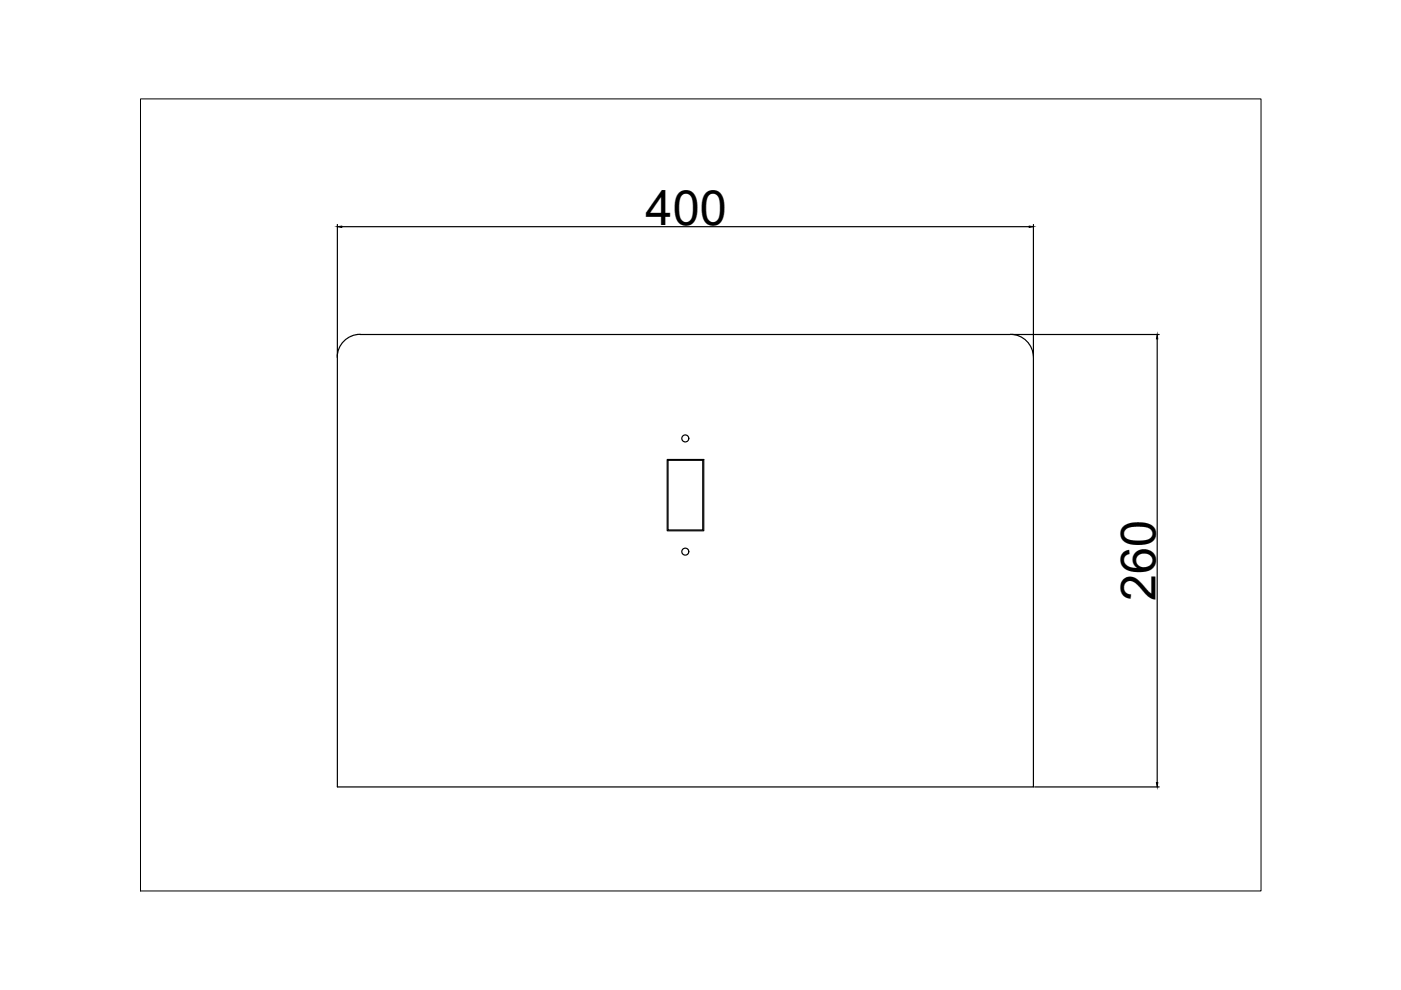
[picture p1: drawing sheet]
<svg xmlns="http://www.w3.org/2000/svg" width="297mm" height="210mm" viewBox="0 0 297 210" stroke-linecap="round" stroke-linejoin="round" font-family="sans-serif">
<defs><g id="words">
<g font-size="10.3">
<text x="136.9" y="47.7">400</text>
<text x="245" y="127.4" transform="rotate(-90 245 127.4)">260</text>
</g>
</g></defs>
<!-- layer: 0 -->
<g fill="none" stroke="#000" stroke-width=".25">
<path d="M71.5 47.6v28M72.5 48.1h145.7M219.1 47.6v28M71.5 75.8v91h147.6v-91M76.4 70.9a4.9 4.9 0 0 0-4.9 4.9M76.4 70.9h137.8M214.2 70.9a4.9 4.9 0 0 1 4.9 4.9M214.5 70.9h31.3M245.3 71.9v94M141.5 97.4h7.7v15.1h-7.7zM141.6 97.6h7.4v14.8h-7.4zM219.4 166.8h26.4"/>
<circle cx="145.3" cy="93" r=".74"/>
<circle cx="145.3" cy="117" r=".74"/>
</g>
<path d="M71.5 48.1l1-.2v.3zM218.2 47.9l.9 .2-.9 .1zM245.3 70.9l.2 1h-.3zM245.2 165.9h.3l-.2 .9z" fill="#000" stroke="#000" stroke-width=".21"/>
<path d="M29.8 21h237.6v167.9h-237.6z" fill="none" stroke="#000" stroke-width=".21"/>
<use href="#words"/>
</svg>
